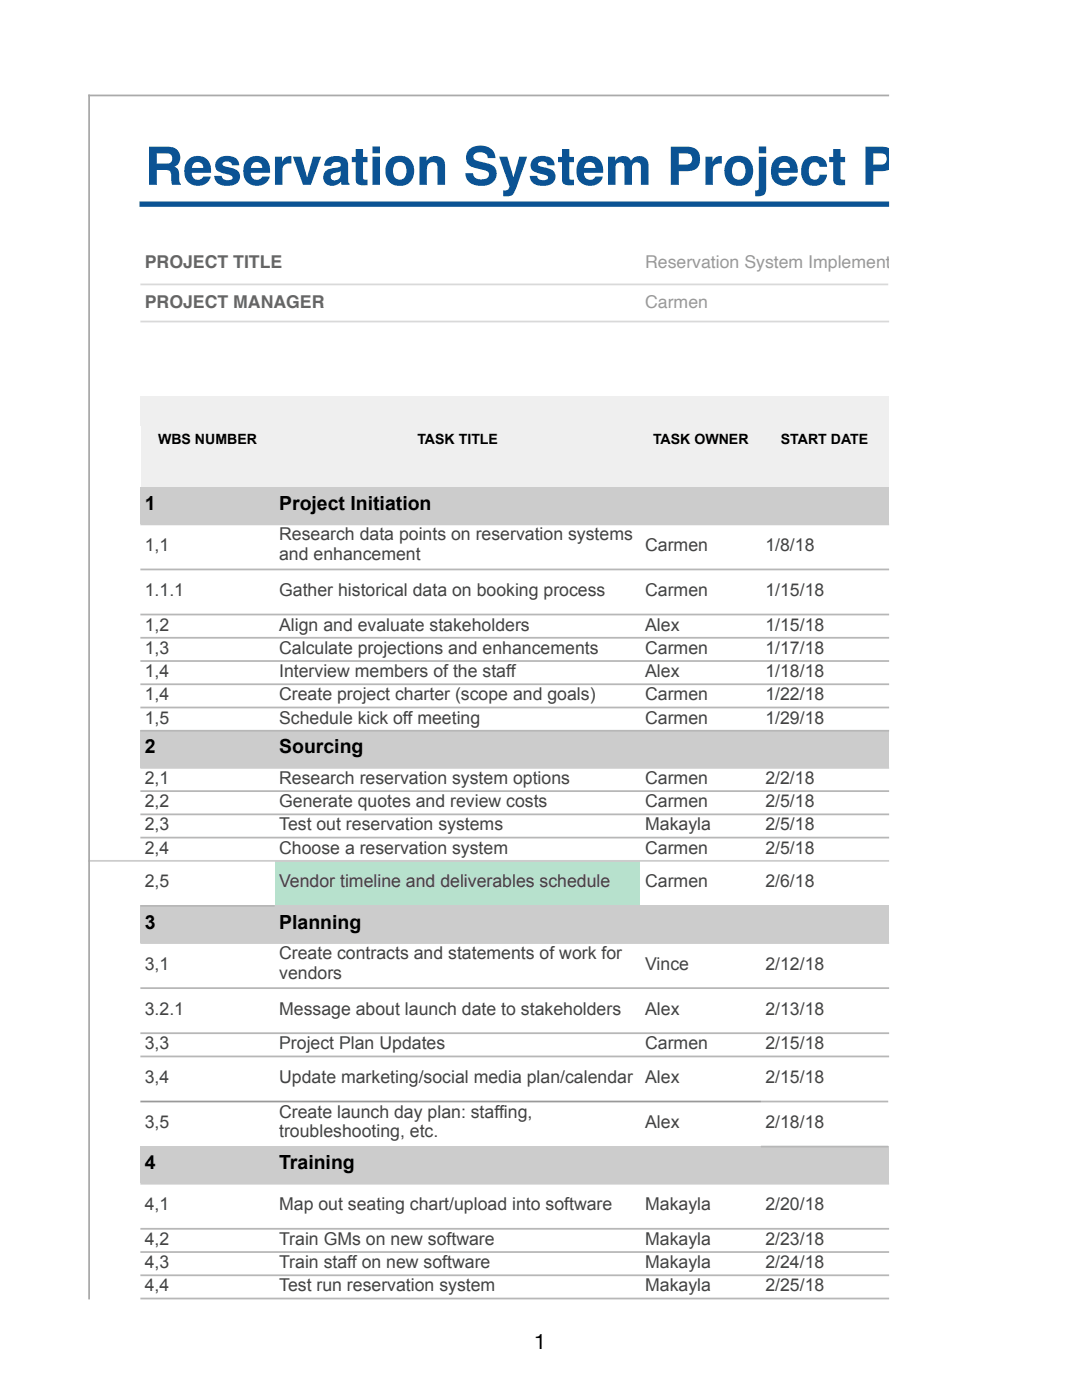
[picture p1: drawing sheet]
<svg xmlns="http://www.w3.org/2000/svg" width="216mm" height="279mm" viewBox="0 0 216 279" stroke-linecap="round" stroke-linejoin="round" font-family="sans-serif">
<defs><g id="words">
<text font-size="10.6" fill="#0b5394" x="28.9" y="36.9">Reservation System Project Plan</text>
<text font-size="4.2" x="106.6" y="269.2">1</text>
<g font-size="3.9">
<text x="28.9" y="101.8">1</text>
<text x="55.7" y="101.8">Project Initiation</text>
<text x="28.9" y="150.4">2</text>
<text x="55.7" y="150.4">Sourcing</text>
<text x="28.9" y="185.3">3</text>
<text x="55.7" y="185.3">Planning</text>
<text x="28.9" y="233.3">4</text>
<text x="55.7" y="233.3">Training</text>
</g>
<g font-size="3.5" fill="#666">
<text x="28.9" y="53.5">PROJECT TITLE</text>
<text x="28.9" y="61.4">PROJECT MANAGER</text>
</g>
<g font-size="3.5" fill="#999">
<text x="128.7" y="53.5">Reservation System Implementation: Sauce and Spoon</text>
<text x="128.7" y="61.4">Carmen</text>
</g>
<g font-size="3.5" fill="#434343">
<text x="55.7" y="107.8">Research data points on reservation systems</text>
<text x="28.9" y="110">1,1</text>
<text x="55.7" y="111.7">and enhancement</text>
<text x="128.7" y="110">Carmen</text>
<text x="152.7" y="110">1/8/18</text>
<text x="28.9" y="119">1.1.1</text>
<text x="55.7" y="119">Gather historical data on booking process</text>
<text x="128.7" y="119">Carmen</text>
<text x="152.7" y="119">1/15/18</text>
<text x="28.9" y="125.8">1,2</text>
<text x="55.7" y="125.8">Align and evaluate stakeholders</text>
<text x="128.7" y="125.8">Alex</text>
<text x="152.7" y="125.8">1/15/18</text>
<text x="28.9" y="130.5">1,3</text>
<text x="55.7" y="130.5">Calculate projections and enhancements</text>
<text x="128.7" y="130.5">Carmen</text>
<text x="152.7" y="130.5">1/17/18</text>
<text x="28.9" y="135.1">1,4</text>
<text x="55.7" y="135.1">Interview members of the staff</text>
<text x="128.7" y="135.1">Alex</text>
<text x="152.7" y="135.1">1/18/18</text>
<text x="28.9" y="139.8">1,4</text>
<text x="55.7" y="139.8">Create project charter (scope and goals)</text>
<text x="128.7" y="139.8">Carmen</text>
<text x="152.7" y="139.8">1/22/18</text>
<text x="28.9" y="144.4">1,5</text>
<text x="55.7" y="144.4">Schedule kick off meeting</text>
<text x="128.7" y="144.4">Carmen</text>
<text x="152.7" y="144.4">1/29/18</text>
<text x="28.9" y="156.4">2,1</text>
<text x="28.9" y="161.1">2,2</text>
<text x="55.7" y="156.4">Research reservation system options</text>
<text x="55.7" y="161.1">Generate quotes and review costs</text>
<text x="128.7" y="156.4">Carmen</text>
<text x="128.7" y="161.1">Carmen</text>
<text x="152.7" y="156.4">2/2/18</text>
<text x="152.7" y="161.1">2/5/18</text>
<text x="28.9" y="165.7">2,3</text>
<text x="55.7" y="165.7">Test out reservation systems</text>
<text x="128.7" y="165.7">Makayla</text>
<text x="152.7" y="165.7">2/5/18</text>
<text x="28.9" y="170.4">2,4</text>
<text x="55.7" y="170.4">Choose a reservation system</text>
<text x="128.7" y="170.4">Carmen</text>
<text x="152.7" y="170.4">2/5/18</text>
<text x="28.9" y="177.1">2,5</text>
<text x="55.7" y="177.1">Vendor timeline and deliverables schedule</text>
<text x="128.7" y="177.1">Carmen</text>
<text x="152.7" y="177.1">2/6/18</text>
<text x="55.7" y="191.4">Create contracts and statements of work for</text>
<text x="28.9" y="193.5">3,1</text>
<text x="55.7" y="195.3">vendors</text>
<text x="128.7" y="193.5">Vince</text>
<text x="152.7" y="193.5">2/12/18</text>
<text x="28.9" y="202.5">3.2.1</text>
<text x="55.7" y="202.5">Message about launch date to stakeholders</text>
<text x="128.7" y="202.5">Alex</text>
<text x="152.7" y="202.5">2/13/18</text>
<text x="28.9" y="209.4">3,3</text>
<text x="55.7" y="209.4">Project Plan Updates</text>
<text x="128.7" y="209.4">Carmen</text>
<text x="152.7" y="209.4">2/15/18</text>
<text x="28.9" y="216.1">3,4</text>
<text x="55.7" y="216.1">Update marketing/social media plan/calendar</text>
<text x="128.7" y="216.1">Alex</text>
<text x="152.7" y="216.1">2/15/18</text>
<text x="28.9" y="225.1">3,5</text>
<text x="55.7" y="223">Create launch day plan: staffing,</text>
<text x="55.7" y="226.9">troubleshooting, etc.</text>
<text x="128.7" y="225.1">Alex</text>
<text x="152.7" y="225.1">2/18/18</text>
<text x="28.9" y="241.5">4,1</text>
<text x="55.7" y="241.5">Map out seating chart/upload into software</text>
<text x="128.7" y="241.5">Makayla</text>
<text x="152.7" y="241.5">2/20/18</text>
<text x="28.9" y="248.4">4,2</text>
<text x="55.7" y="248.4">Train GMs on new software</text>
<text x="128.7" y="248.4">Makayla</text>
<text x="152.7" y="248.4">2/23/18</text>
<text x="28.9" y="253.1">4,3</text>
<text x="28.9" y="257.7">4,4</text>
<text x="55.7" y="253.1">Train staff on new software</text>
<text x="55.7" y="257.7">Test run reservation system</text>
<text x="128.7" y="253.1">Makayla</text>
<text x="128.7" y="257.7">Makayla</text>
<text x="152.7" y="253.1">2/24/18</text>
<text x="152.7" y="257.7">2/25/18</text>
</g>
<g font-size="2.8">
<text x="31.5" y="88.7">WBS NUMBER</text>
<text x="83.3" y="88.7">TASK TITLE</text>
<text x="130.3" y="88.7">TASK OWNER</text>
<text x="155.8" y="88.7">START DATE</text>
</g>
</g></defs>
<g fill="#efefef">
<path d="M28 79h26.8v18.2h-26.8z"/>
<path d="M54.8 79h73v18.2h-73z"/>
<path d="M127.8 79h24v18.2h-24z"/>
<path d="M151.8 79h25.4v18.2h-25.4z"/>
</g>
<g fill="#fff">
<path d="M17.8 85.1h10.2v6.1h-10.2z"/>
<path d="M17.8 91.2h10.2v6h-10.2z"/>
<path d="M17.8 97.2h10.2v7.5h-10.2z"/>
</g>
<g fill="#ccc">
<path d="M28 97.2h26.8v7.5h-26.8z"/>
<path d="M54.8 97.2h73v7.5h-73z"/>
<path d="M127.8 97.2h24v7.5h-24z"/>
<path d="M151.8 97.2h25.4v7.5h-25.4z"/>
</g>
<g fill="#fff">
<path d="M17.8 104.7h10.2v8.9h-10.2z"/>
<path d="M28 104.7h26.8v8.9h-26.8z"/>
<path d="M54.8 104.7h73v8.9h-73z"/>
<path d="M127.8 104.7h24v8.9h-24z"/>
<path d="M151.8 104.7h25.4v8.9h-25.4z"/>
<path d="M17.8 113.6h10.2v9h-10.2z"/>
<path d="M28 113.6h26.8v9h-26.8z"/>
<path d="M54.8 113.6h73v9h-73z"/>
<path d="M127.8 113.6h24v9h-24z"/>
<path d="M151.8 113.6h25.4v9h-25.4z"/>
<path d="M17.8 122.6h10.2v4.7h-10.2z"/>
<path d="M28 122.6h26.8v4.7h-26.8z"/>
<path d="M54.8 122.6h73v4.7h-73z"/>
<path d="M127.8 122.6h24v4.7h-24z"/>
<path d="M151.8 122.6h25.4v4.7h-25.4z"/>
<path d="M17.8 127.3h10.2v4.6h-10.2z"/>
<path d="M28 127.3h26.8v4.6h-26.8z"/>
<path d="M54.8 127.3h73v4.6h-73z"/>
<path d="M127.8 127.3h24v4.6h-24z"/>
<path d="M151.8 127.3h25.4v4.6h-25.4z"/>
<path d="M17.8 131.9h10.2v4.7h-10.2z"/>
<path d="M28 131.9h26.8v4.7h-26.8z"/>
<path d="M54.8 131.9h73v4.7h-73z"/>
<path d="M127.8 131.9h24v4.7h-24z"/>
<path d="M151.8 131.9h25.4v4.7h-25.4z"/>
<path d="M17.8 136.6h10.2v4.6h-10.2z"/>
<path d="M28 136.6h26.8v4.6h-26.8z"/>
<path d="M54.8 136.6h73v4.6h-73z"/>
<path d="M127.8 136.6h24v4.6h-24z"/>
<path d="M151.8 136.6h25.4v4.6h-25.4z"/>
<path d="M17.8 141.2h10.2v4.6h-10.2z"/>
<path d="M28 141.2h26.8v4.6h-26.8z"/>
<path d="M54.8 141.2h73v4.6h-73z"/>
<path d="M127.8 141.2h24v4.6h-24z"/>
<path d="M151.8 141.2h25.4v4.6h-25.4z"/>
<path d="M17.8 145.8h10.2v7.4h-10.2z"/>
</g>
<g fill="#ccc">
<path d="M28 145.8h26.8v7.4h-26.8z"/>
<path d="M54.8 145.8h73v7.4h-73z"/>
<path d="M127.8 145.8h24v7.4h-24z"/>
<path d="M151.8 145.8h25.4v7.4h-25.4z"/>
</g>
<g fill="#fff">
<path d="M17.8 153.2h10.2v4.7h-10.2z"/>
<path d="M28 153.2h26.8v4.7h-26.8z"/>
<path d="M54.8 153.2h73v4.7h-73z"/>
<path d="M127.8 153.2h24v4.7h-24z"/>
<path d="M151.8 153.2h25.4v4.7h-25.4z"/>
<path d="M17.8 157.9h10.2v4.6h-10.2z"/>
<path d="M28 157.9h26.8v4.6h-26.8z"/>
<path d="M54.8 157.9h73v4.6h-73z"/>
<path d="M127.8 157.9h24v4.6h-24z"/>
<path d="M151.8 157.9h25.4v4.6h-25.4z"/>
<path d="M17.8 162.5h10.2v4.7h-10.2z"/>
<path d="M28 162.5h26.8v4.7h-26.8z"/>
<path d="M54.8 162.5h73v4.7h-73z"/>
<path d="M127.8 162.5h24v4.7h-24z"/>
<path d="M151.8 162.5h25.4v4.7h-25.4z"/>
<path d="M17.8 167.2h10.2v4.6h-10.2z"/>
<path d="M28 167.2h26.8v4.6h-26.8z"/>
<path d="M54.8 167.2h73v4.6h-73z"/>
<path d="M127.8 167.2h24v4.6h-24z"/>
<path d="M151.8 167.2h25.4v4.6h-25.4z"/>
<path d="M17.8 171.8h10.2v9h-10.2z"/>
<path d="M28 171.8h26.8v9h-26.8z"/>
</g>
<path d="M54.8 171.8h73v9h-73z" fill="#b7e1cd"/>
<g fill="#fff">
<path d="M127.8 171.8h24v9h-24z"/>
<path d="M151.8 171.8h25.4v9h-25.4z"/>
<path d="M17.8 180.8h10.2v7.4h-10.2z"/>
</g>
<g fill="#ccc">
<path d="M28 180.8h26.8v7.4h-26.8z"/>
<path d="M54.8 180.8h73v7.4h-73z"/>
<path d="M127.8 180.8h24v7.4h-24z"/>
<path d="M151.8 180.8h25.4v7.4h-25.4z"/>
</g>
<g fill="#fff">
<path d="M17.8 188.2h10.2v9h-10.2z"/>
<path d="M28 188.2h26.8v9h-26.8z"/>
<path d="M54.8 188.2h73v9h-73z"/>
<path d="M127.8 188.2h24v9h-24z"/>
<path d="M151.8 188.2h25.4v9h-25.4z"/>
<path d="M17.8 197.2h10.2v9h-10.2z"/>
<path d="M28 197.2h26.8v9h-26.8z"/>
<path d="M54.8 197.2h73v9h-73z"/>
<path d="M127.8 197.2h24v9h-24z"/>
<path d="M151.8 197.2h25.4v9h-25.4z"/>
<path d="M17.8 206.2h10.2v4.6h-10.2z"/>
<path d="M28 206.2h26.8v4.6h-26.8z"/>
<path d="M54.8 206.2h73v4.6h-73z"/>
<path d="M127.8 206.2h24v4.6h-24z"/>
<path d="M151.8 206.2h25.4v4.6h-25.4z"/>
<path d="M17.8 210.8h10.2v9h-10.2z"/>
<path d="M28 210.8h26.8v9h-26.8z"/>
<path d="M54.8 210.8h73v9h-73z"/>
<path d="M127.8 210.8h24v9h-24z"/>
<path d="M151.8 210.8h25.4v9h-25.4z"/>
<path d="M17.8 219.8h10.2v9h-10.2z"/>
<path d="M28 219.8h26.8v9h-26.8z"/>
<path d="M54.8 219.8h73v9h-73z"/>
<path d="M127.8 219.8h24v9h-24z"/>
<path d="M151.8 219.8h25.4v9h-25.4z"/>
<path d="M17.8 228.8h10.2v7.4h-10.2z"/>
</g>
<g fill="#ccc">
<path d="M28 228.8h26.8v7.4h-26.8z"/>
<path d="M54.8 228.8h73v7.4h-73z"/>
<path d="M127.8 228.8h24v7.4h-24z"/>
<path d="M151.8 228.8h25.4v7.4h-25.4z"/>
</g>
<g fill="#fff">
<path d="M17.8 236.2h10.2v9h-10.2z"/>
<path d="M28 236.2h26.8v9h-26.8z"/>
<path d="M54.8 236.2h73v9h-73z"/>
<path d="M127.8 236.2h24v9h-24z"/>
<path d="M151.8 236.2h25.4v9h-25.4z"/>
<path d="M17.8 245.2h10.2v4.7h-10.2z"/>
<path d="M28 245.2h26.8v4.7h-26.8z"/>
<path d="M54.8 245.2h73v4.7h-73z"/>
<path d="M127.8 245.2h24v4.7h-24z"/>
<path d="M151.8 245.2h25.4v4.7h-25.4z"/>
<path d="M17.8 249.9h10.2v4.6h-10.2z"/>
<path d="M28 249.9h26.8v4.6h-26.8z"/>
<path d="M54.8 249.9h73v4.6h-73z"/>
<path d="M127.8 249.9h24v4.6h-24z"/>
<path d="M151.8 249.9h25.4v4.6h-25.4z"/>
<path d="M17.8 254.5h10.2v4.7h-10.2z"/>
<path d="M28 254.5h26.8v4.7h-26.8z"/>
<path d="M54.8 254.5h73v4.7h-73z"/>
<path d="M127.8 254.5h24v4.7h-24z"/>
<path d="M151.8 254.5h25.4v4.7h-25.4z"/>
</g>
<path d="M27.8 40.7h149.6" fill="none" stroke="#0b5394" stroke-width="1.1" stroke-linecap="butt"/>
<path d="M28 56.8h149.2M28 64.2h149.4" fill="none" stroke="#d9d9d9" stroke-width=".35"/>
<path d="M28 104.7h149.4M28 153.2h149.4M17.6 171.8h159.8M28 188.2h149.4M28 236.2h149.4" fill="none" stroke="#ccc" stroke-width=".35"/>
<g fill="none" stroke="#b7b7b7" stroke-width=".35">
<path d="M28 113.6h149.4M28 122.6h149.4M28 127.3h149.4M28 131.9h149.4M28 136.6h149.4M28 141.2h149.4M28 145.8h149.4M28 157.9h149.4M28 162.5h149.4M28 167.2h149.4M28 180.8h26.8M28 197.2h149.4"/>
<path d="M28 206.2h149.4M28 210.8h149.4M151.8 219.8h25.4M151.8 228.8h25.4M28 245.2h149.4M28 249.9h149.4M28 254.5h149.4M28 259.2h149.4"/>
</g>
<path d="M28 219.8h123.8" fill="none" stroke="#999" stroke-width=".35"/>
<path d="M17.6 19h159.8M17.8 18.9v240.4" fill="none" stroke="#aaa" stroke-width=".35"/>
<use href="#words"/>
</svg>
